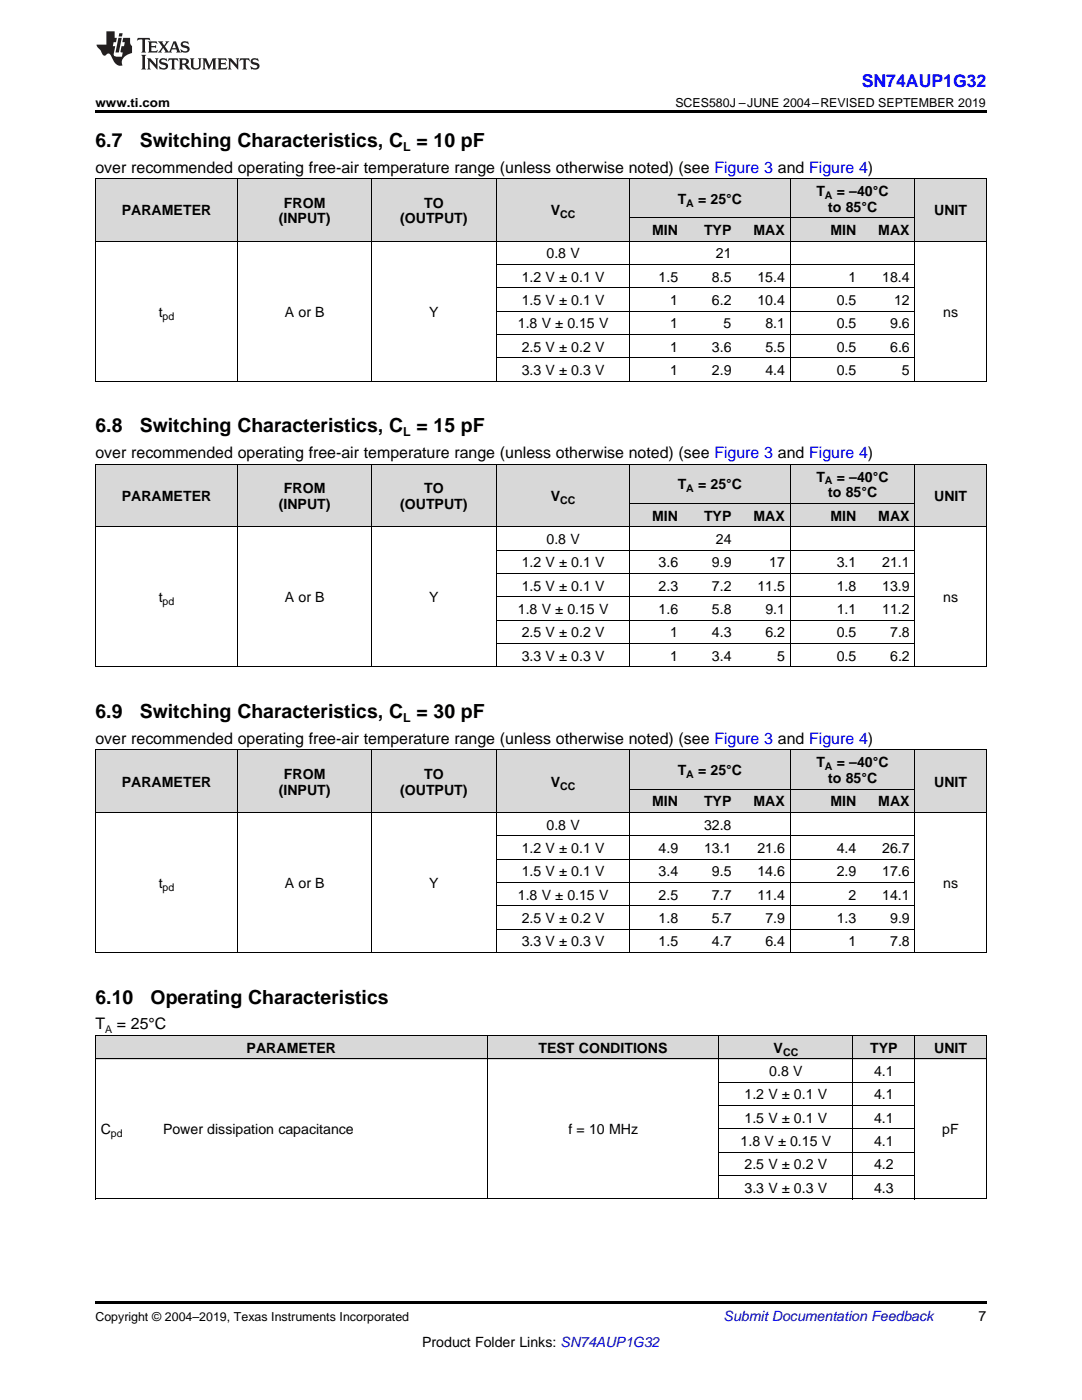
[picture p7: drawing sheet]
<svg xmlns="http://www.w3.org/2000/svg" width="216mm" height="279mm" viewBox="0 0 216 279" stroke-linecap="round" stroke-linejoin="round" font-family="sans-serif">
<defs><g id="words">
<g font-size="3.9">
<text x="19" y="29.3">6.7</text>
<text x="27.9" y="29.3">Switching Characteristics, C = 10 pF</text>
<text x="19" y="86.3">6.8</text>
<text x="27.9" y="86.3">Switching Characteristics, C = 15 pF</text>
<text x="19" y="143.3">6.9</text>
<text x="27.9" y="143.3">Switching Characteristics, C = 30 pF</text>
<text x="19" y="200.3">6.10</text>
<text x="30.1" y="200.3">Operating Characteristics</text>
</g>
<text font-size="3.5" fill="#00f" x="171.9" y="17.3">SN74AUP1G32</text>
<g font-size="3.2">
<text x="19" y="34.4">over recommended operating free-air temperature range (unless otherwise noted) (see Figure 3 and Figure 4)</text>
<text x="19" y="91.4">over recommended operating free-air temperature range (unless otherwise noted) (see Figure 3 and Figure 4)</text>
<text x="19" y="148.4">over recommended operating free-air temperature range (unless otherwise noted) (see Figure 3 and Figure 4)</text>
<text x="19" y="205.5">T</text>
<text x="23.3" y="205.5">= 25°C</text>
</g>
<g font-size="2.8">
<text x="56.7" y="41.4">FROM</text>
<text x="84.6" y="41.4">TO</text>
<text x="135.3" y="40.7">T</text>
<text x="139.3" y="40.7">= 25°C</text>
<text x="162.9" y="39.1">T</text>
<text x="167" y="39.1">= –40°C</text>
<text x="24.3" y="43">PARAMETER</text>
<text x="55.6" y="44.6">(INPUT)</text>
<text x="79.8" y="44.6">(OUTPUT)</text>
<text x="109.9" y="43">V</text>
<text x="130.1" y="46.9">MIN</text>
<text x="140.5" y="46.9">TYP</text>
<text x="150.4" y="46.9">MAX</text>
<text x="165.2" y="42.3">to 85°C</text>
<text x="165.7" y="46.9">MIN</text>
<text x="175.3" y="46.9">MAX</text>
<text x="186.4" y="43">UNIT</text>
<text x="109" y="51.6">0.8 V</text>
<text x="142.8" y="51.6">21</text>
<text x="104.1" y="56.2">1.2 V ± 0.1 V</text>
<text x="131.4" y="56.2">1.5</text>
<text x="142.1" y="56.2">8.5</text>
<text x="151.1" y="56.2">15.4</text>
<text x="169.3" y="56.2">1</text>
<text x="176" y="56.2">18.4</text>
<text x="31.7" y="63.2">t</text>
<text x="56.8" y="63.2">A or B</text>
<text x="85.7" y="63.2">Y</text>
<text x="103.3" y="65.5">1.8 V ± 0.15 V</text>
<text x="104.1" y="60.9">1.5 V ± 0.1 V</text>
<text x="133.7" y="60.9">1</text>
<text x="133.7" y="65.5">1</text>
<text x="142.1" y="60.9">6.2</text>
<text x="144.4" y="65.5">5</text>
<text x="151.1" y="60.9">10.4</text>
<text x="152.7" y="65.5">8.1</text>
<text x="167" y="60.9">0.5</text>
<text x="167" y="65.5">0.5</text>
<text x="177.6" y="65.5">9.6</text>
<text x="178.4" y="60.9">12</text>
<text x="188.2" y="63.2">ns</text>
<text x="104.1" y="70.2">2.5 V ± 0.2 V</text>
<text x="133.7" y="70.2">1</text>
<text x="142.1" y="70.2">3.6</text>
<text x="152.7" y="70.2">5.5</text>
<text x="167" y="70.2">0.5</text>
<text x="177.6" y="70.2">6.6</text>
<text x="104.1" y="74.9">3.3 V ± 0.3 V</text>
<text x="133.7" y="74.9">1</text>
<text x="142.1" y="74.9">2.9</text>
<text x="152.7" y="74.9">4.4</text>
<text x="167" y="74.9">0.5</text>
<text x="180" y="74.9">5</text>
<text x="24.3" y="100">PARAMETER</text>
<text x="55.6" y="101.6">(INPUT)</text>
<text x="56.7" y="98.4">FROM</text>
<text x="79.8" y="101.6">(OUTPUT)</text>
<text x="84.6" y="98.4">TO</text>
<text x="109.9" y="100">V</text>
<text x="135.3" y="97.7">T</text>
<text x="139.3" y="97.7">= 25°C</text>
<text x="162.9" y="96.1">T</text>
<text x="165.2" y="99.3">to 85°C</text>
<text x="167" y="96.1">= –40°C</text>
<text x="186.4" y="100">UNIT</text>
<text x="130.1" y="103.9">MIN</text>
<text x="140.5" y="103.9">TYP</text>
<text x="150.4" y="103.9">MAX</text>
<text x="165.7" y="103.9">MIN</text>
<text x="175.3" y="103.9">MAX</text>
<text x="104.1" y="113.2">1.2 V ± 0.1 V</text>
<text x="109" y="108.6">0.8 V</text>
<text x="131.4" y="113.2">3.6</text>
<text x="142.1" y="113.2">9.9</text>
<text x="142.8" y="108.6">24</text>
<text x="153.5" y="113.2">17</text>
<text x="167" y="113.2">3.1</text>
<text x="176" y="113.2">21.1</text>
<text x="104.1" y="117.9">1.5 V ± 0.1 V</text>
<text x="131.4" y="117.9">2.3</text>
<text x="142.1" y="117.9">7.2</text>
<text x="151.1" y="117.9">11.5</text>
<text x="167" y="117.9">1.8</text>
<text x="176" y="117.9">13.9</text>
<text x="31.7" y="120.2">t</text>
<text x="56.8" y="120.2">A or B</text>
<text x="85.7" y="120.2">Y</text>
<text x="103.3" y="122.6">1.8 V ± 0.15 V</text>
<text x="131.4" y="122.6">1.6</text>
<text x="142.1" y="122.6">5.8</text>
<text x="152.7" y="122.6">9.1</text>
<text x="167" y="122.6">1.1</text>
<text x="176" y="122.6">11.2</text>
<text x="188.2" y="120.2">ns</text>
<text x="104.1" y="127.2">2.5 V ± 0.2 V</text>
<text x="104.1" y="131.9">3.3 V ± 0.3 V</text>
<text x="133.7" y="127.2">1</text>
<text x="133.7" y="131.9">1</text>
<text x="142.1" y="127.2">4.3</text>
<text x="142.1" y="131.9">3.4</text>
<text x="152.7" y="127.2">6.2</text>
<text x="155" y="131.9">5</text>
<text x="167" y="127.2">0.5</text>
<text x="167" y="131.9">0.5</text>
<text x="177.6" y="127.2">7.8</text>
<text x="177.6" y="131.9">6.2</text>
<text x="56.7" y="155.4">FROM</text>
<text x="84.6" y="155.4">TO</text>
<text x="135.3" y="154.7">T</text>
<text x="139.3" y="154.7">= 25°C</text>
<text x="162.9" y="153.1">T</text>
<text x="167" y="153.1">= –40°C</text>
<text x="24.3" y="157">PARAMETER</text>
<text x="55.6" y="158.6">(INPUT)</text>
<text x="79.8" y="158.6">(OUTPUT)</text>
<text x="109.9" y="157">V</text>
<text x="130.1" y="160.9">MIN</text>
<text x="140.5" y="160.9">TYP</text>
<text x="150.4" y="160.9">MAX</text>
<text x="165.2" y="156.3">to 85°C</text>
<text x="165.7" y="160.9">MIN</text>
<text x="175.3" y="160.9">MAX</text>
<text x="186.4" y="157">UNIT</text>
<text x="109" y="165.6">0.8 V</text>
<text x="140.5" y="165.6">32.8</text>
<text x="104.1" y="170.3">1.2 V ± 0.1 V</text>
<text x="131.4" y="170.3">4.9</text>
<text x="140.5" y="170.3">13.1</text>
<text x="151.1" y="170.3">21.6</text>
<text x="167" y="170.3">4.4</text>
<text x="176" y="170.3">26.7</text>
<text x="31.7" y="177.2">t</text>
<text x="56.8" y="177.2">A or B</text>
<text x="85.7" y="177.2">Y</text>
<text x="103.3" y="179.6">1.8 V ± 0.15 V</text>
<text x="104.1" y="174.9">1.5 V ± 0.1 V</text>
<text x="131.4" y="174.9">3.4</text>
<text x="131.4" y="179.6">2.5</text>
<text x="142.1" y="174.9">9.5</text>
<text x="142.1" y="179.6">7.7</text>
<text x="151.1" y="174.9">14.6</text>
<text x="151.1" y="179.6">11.4</text>
<text x="167" y="174.9">2.9</text>
<text x="169.3" y="179.6">2</text>
<text x="176" y="174.9">17.6</text>
<text x="176" y="179.6">14.1</text>
<text x="188.2" y="177.2">ns</text>
<text x="104.1" y="184.2">2.5 V ± 0.2 V</text>
<text x="131.4" y="184.2">1.8</text>
<text x="142.1" y="184.2">5.7</text>
<text x="152.7" y="184.2">7.9</text>
<text x="167" y="184.2">1.3</text>
<text x="177.6" y="184.2">9.9</text>
<text x="104.1" y="188.9">3.3 V ± 0.3 V</text>
<text x="131.4" y="188.9">1.5</text>
<text x="142.1" y="188.9">4.7</text>
<text x="152.7" y="188.9">6.4</text>
<text x="169.3" y="188.9">1</text>
<text x="177.6" y="188.9">7.8</text>
<text x="49.2" y="210.1">PARAMETER</text>
<text x="107.5" y="210.1">TEST CONDITIONS</text>
<text x="153.5" y="214.8">0.8 V</text>
<text x="154.4" y="210.1">V</text>
<text x="173.6" y="210.1">TYP</text>
<text x="174.4" y="214.8">4.1</text>
<text x="186.4" y="210.1">UNIT</text>
<text x="148.6" y="219.4">1.2 V ± 0.1 V</text>
<text x="174.4" y="219.4">4.1</text>
<text x="20.1" y="226.4">C</text>
<text x="32.5" y="226.4">Power dissipation capacitance</text>
<text x="113.4" y="226.4">f = 10 MHz</text>
<text x="148.6" y="224.1">1.5 V ± 0.1 V</text>
<text x="174.4" y="224.1">4.1</text>
<text x="188" y="226.4">pF</text>
<text x="147.8" y="228.7">1.8 V ± 0.15 V</text>
<text x="148.6" y="233.4">2.5 V ± 0.2 V</text>
<text x="174.4" y="228.7">4.1</text>
<text x="174.4" y="233.4">4.2</text>
<text x="148.6" y="238.1">3.3 V ± 0.3 V</text>
<text x="174.4" y="238.1">4.3</text>
<text x="195.3" y="263.6">7</text>
<text x="84.2" y="268.9">Product Folder Links: SN74AUP1G32</text>
</g>
<text font-size="2.8" fill="#0000c8" x="144.4" y="263.6">Submit Documentation Feedback</text>
<g font-size="2.5">
<text x="19" y="21.4">www.ti.com</text>
<text x="134.8" y="21.4">SCES580J –JUNE 2004–REVISED SEPTEMBER 2019</text>
<text x="80.4" y="30.1">L</text>
<text x="80.4" y="87.1">L</text>
<text x="80.4" y="144.1">L</text>
<text x="19" y="263.6">Copyright © 2004–2019, Texas Instruments Incorporated</text>
</g>
<g font-size="2.1">
<text x="136.9" y="41.2">A</text>
<text x="164.6" y="39.7">A</text>
<text x="111.8" y="43.6">CC</text>
<text x="32.5" y="63.8">pd</text>
<text x="111.8" y="100.6">CC</text>
<text x="136.9" y="98.2">A</text>
<text x="164.6" y="96.7">A</text>
<text x="32.5" y="120.8">pd</text>
<text x="136.9" y="155.3">A</text>
<text x="164.6" y="153.7">A</text>
<text x="111.8" y="157.6">CC</text>
<text x="32.5" y="177.8">pd</text>
<text x="21" y="206.1">A</text>
<text x="156.2" y="210.7">CC</text>
<text x="22.1" y="227">pd</text>
</g>
</g></defs>
<g fill="#d8d8d8">
<path d="M19 206.7h12.5v4.7h-12.5z"/>
<path d="M31.5 206.7h65.8v4.7h-65.8z"/>
<path d="M97.3 206.7h46.2v4.7h-46.2z"/>
<path d="M143.5 206.7h26.7v4.7h-26.7z"/>
<path d="M170.2 206.7h12.4v4.7h-12.4z"/>
<path d="M182.6 206.7h14.2v4.7h-14.2z"/>
<path d="M19 149.7h28.5v12.5h-28.5z"/>
<path d="M47.5 149.7h26.7v12.5h-26.7z"/>
<path d="M74.2 149.7h24.9v12.5h-24.9z"/>
<path d="M99.1 149.7h26.6v12.5h-26.6z"/>
<path d="M182.6 149.7h14.2v12.5h-14.2z"/>
<path d="M125.7 157.6h10.7v4.6h-10.7z"/>
<path d="M136.4 157.6h10.6v4.6h-10.6z"/>
<path d="M147 157.6h10.7v4.6h-10.7z"/>
<path d="M157.7 157.6h14.2v4.6h-14.2z"/>
<path d="M171.9 157.6h10.7v4.6h-10.7z"/>
<path d="M125.7 149.7h10.7v7.9h-10.7z"/>
<path d="M136.4 149.7h10.6v7.9h-10.6z"/>
<path d="M147 149.7h10.7v7.9h-10.7z"/>
<path d="M157.7 149.7h14.2v7.9h-14.2z"/>
<path d="M171.9 149.7h10.7v7.9h-10.7z"/>
<path d="M19 92.7h28.5v12.5h-28.5z"/>
<path d="M47.5 92.7h26.7v12.5h-26.7z"/>
<path d="M74.2 92.7h24.9v12.5h-24.9z"/>
<path d="M99.1 92.7h26.6v12.5h-26.6z"/>
<path d="M182.6 92.7h14.2v12.5h-14.2z"/>
<path d="M125.7 100.5h10.7v4.7h-10.7z"/>
<path d="M136.4 100.5h10.6v4.7h-10.6z"/>
<path d="M147 100.5h10.7v4.7h-10.7z"/>
<path d="M157.7 100.5h14.2v4.7h-14.2z"/>
<path d="M171.9 100.5h10.7v4.7h-10.7z"/>
<path d="M125.7 92.7h10.7v7.8h-10.7z"/>
<path d="M136.4 92.7h10.6v7.8h-10.6z"/>
<path d="M147 92.7h10.7v7.8h-10.7z"/>
<path d="M157.7 92.7h14.2v7.8h-14.2z"/>
<path d="M171.9 92.7h10.7v7.8h-10.7z"/>
<path d="M19 35.7h28.5v12.5h-28.5z"/>
<path d="M47.5 35.7h26.7v12.5h-26.7z"/>
<path d="M74.2 35.7h24.9v12.5h-24.9z"/>
<path d="M99.1 35.7h26.6v12.5h-26.6z"/>
<path d="M182.6 35.7h14.2v12.5h-14.2z"/>
<path d="M125.7 43.5h10.7v4.7h-10.7z"/>
<path d="M136.4 43.5h10.6v4.7h-10.6z"/>
<path d="M147 43.5h10.7v4.7h-10.7z"/>
<path d="M157.7 43.5h14.2v4.7h-14.2z"/>
<path d="M171.9 43.5h10.7v4.7h-10.7z"/>
<path d="M125.7 35.7h10.7v7.8h-10.7z"/>
<path d="M136.4 35.7h10.6v7.8h-10.6z"/>
<path d="M147 35.7h10.7v7.8h-10.7z"/>
<path d="M157.7 35.7h14.2v7.8h-14.2z"/>
<path d="M171.9 35.7h10.7v7.8h-10.7z"/>
</g>
<path d="M19 22h177.8v.5h-177.8zM19 259.7h177.8v.5h-177.8z" fill="#000"/>
<g fill="none" stroke="#000" stroke-width=".2">
<path d="M19 35.6h177.8M19.1 35.7v40.4M47.4 35.7v40.4M74.1 35.7v40.4M99 35.7v40.4M125.7 35.7v40.4M157.7 35.7v40.4M182.5 35.7v40.4M196.8 35.7v40.4M19 48.1h177.8M99.1 57.4h83.5M99.1 52.8h83.5"/>
<path d="M125.7 43.5h56.9M19 76.1h177.8M99.1 71.4h83.5M99.1 66.8h83.5M99.1 62.1h83.5M19 92.7h177.8M19.1 92.7v40.4M47.4 92.7v40.4M74.1 92.7v40.4M99 92.7v40.4M125.7 92.7v40.4M157.7 92.7v40.4"/>
<path d="M182.5 92.7v40.4M196.8 92.7v40.4M19 105.1h177.8M99.1 119.1h83.5M99.1 114.5h83.5M99.1 109.8h83.5M125.7 100.5h56.9M19 133.1h177.8M99.1 128.4h83.5M99.1 123.8h83.5M19 149.7h177.8M19.1 149.7v40.4"/>
<path d="M47.4 149.7v40.4M74.1 149.7v40.4M99 149.7v40.4M125.7 149.7v40.4M125.7 157.5h56.9M157.7 149.7v40.4M182.5 149.7v40.4M196.8 149.7v40.4M19 162.2h177.8M99.1 176.1h83.5M99.1 171.5h83.5M99.1 166.8h83.5"/>
<path d="M19 190.1h177.8M99.1 185.4h83.5M99.1 180.8h83.5M19 211.3h177.8M19 206.7h177.8M19.1 206.7v32.6M97.2 206.7v32.6M143.5 206.7v32.6M143.5 216h39.1M170.1 206.7v32.6M182.5 206.7v32.6M196.8 206.7v32.6"/>
<path d="M19 239.3h177.8M143.5 234.6h39.1M143.5 230h39.1M143.5 225.3h39.1M143.5 220.6h39.1"/>
</g>
<g fill="#231f20">
<path d="M27.5 7.6l-.1 .5 .4-.2h.6v.1v2.1l-.2 .4h1l-.3-.4v-2.1l.1-.1h.5l.5 .2-.2-.5zM29.5 8.3l.2 .3v1.5l-.2 .4h1.8l.2-.6a1.04 1.04 0 0 1-1.3 .2v-.7h.6l.3 .2v-.6l-.3 .2h-.6v-.6l.8-.1 .4 .3-.2-.5zM31.5 8.3l.9 1.1-.9 1.1h.8l-.2-.2 .5-.7 .4 .7-.2 .2h1.5l-.1-.2 .1-.4h.9l.1 .4-.2 .2h1l-.3-.3-.7-1.9h-.5l-.9 2-.8-1 .9-1h-.8l.1 .3-.3 .5-.4-.6 .2-.2zM34.7 8.6l.4 1h-.7zM36.3 8.4a.63 .63 0 0 0-.2 .7 .63 .63 0 0 0 .6 .4l.6 .2 .1 .2a.75 .75 0 0 1-.7 .4 .75 .75 0 0 1-.6-.5l.1 .7 .1-.1a1.11 1.11 0 0 0 1.5-.6 1.13 1.13 0 0 0-1.2-.8l-.1-.4a1.04 1.04 0 0 1 1.2 .2l-.2-.5-.1 .1-.5-.2zM28.2 10.9l.2 .4v2.2l-.2 .4h1l-.3-.4v-2.2l.3-.4zM29.3 11.6l.3 .4v1.5l-.3 .4h.8l-.2-.4v-1.3l1.5 1.7v-1.9l.2-.4h-.7l.2 .4v.9l-1.1-1.3zM32 11.8a.62 .62 0 0 0-.2 .7 .62 .62 0 0 0 .6 .4l.6 .1 .1 .3a.76 .76 0 0 1-.7 .3 .76 .76 0 0 1-.6-.4l.1 .7 .1-.1a1.11 1.11 0 0 0 1.5-.6 1.13 1.13 0 0 0-1.2-.8l-.1-.4a1.04 1.04 0 0 1 1.2 .2l-.2-.6-.1 .1-.5-.1zM33.7 11.6l-.2 .6a.61 .61 0 0 1 .8-.3v1.6l-.2 .4h.9l-.2-.4v-1.6a.63 .63 0 0 1 .8 .3l-.2-.6zM35.6 11.6l.3 .4v1.5l-.3 .4h1l-.2-.2v-.8l.5 .2a.76 .76 0 0 0 1.2 .7l-1-1a.58 .58 0 0 0 .6-.5 .58 .58 0 0 0-.5-.6zM36.4 11.9h.1a.45 .45 0 0 1 .5 .1 .45 .45 0 0 1 .1 .5l-.7 .2zM37.9 11.6l.2 .2a2.17 2.17 0 0 0 .3 1.9 .99 .99 0 0 0 1.6-.6v-1.1l.2-.4h-.7l.2 .2a1.92 1.92 0 0 1-.2 1.8 .6 .6 0 0 1-.9-.5v-1.1l.2-.4zM40.4 11.6l.2 .4v1.5l-.2 .4h.7l-.2-.4v-1.4l.8 1.8 .8-1.8v1.4l-.2 .4h.9l-.2-.4v-1.5l.2-.4h-.8l-.6 1.5-.6-1.5zM43.4 11.6l.2 .4v1.5l-.2 .4h1.8l.2-.6a1.04 1.04 0 0 1-1.3 .1v-.6h.5l.4 .2v-.6l-.4 .2h-.5v-.7h.8l.3 .3-.1-.6zM45.5 11.6l.2 .4v1.5l-.2 .4h.7l-.2-.4v-1.3l1.5 1.7v-1.9l.2-.4h-.7l.2 .4v.9l-1.1-1.3zM47.9 11.6l-.1 .6a.61 .61 0 0 1 .8-.3v1.6l-.3 .4h1l-.3-.4 .1-1.6a.63 .63 0 0 1 .7 .3l-.1-.6zM50.2 11.8a.62 .62 0 0 0-.2 .7 .62 .62 0 0 0 .6 .4l.6 .1 .2 .3a.76 .76 0 0 1-.8 .3 .76 .76 0 0 1-.6-.4l.1 .7 .2-.1a1.11 1.11 0 0 0 1.5-.6 1.13 1.13 0 0 0-1.3-.8l-.1-.4a1.04 1.04 0 0 1 1.2 .2l-.1-.6-.2 .1-.5-.1z"/>
<path d="M21.2 6.3v2.6h-1.9l.1 .4 .7 .9a.91 .91 0 0 0 1 .8 .56 .56 0 0 1 .5-.3 .56 .56 0 0 1 .5 .3l.4 .8a1.53 1.53 0 0 0 1.9 1.2 1.54 1.54 0 0 1 1-2.1l.9-.3v-1.4a1.52 1.52 0 0 1-.3-1.6h-1.4l-.2 .8h.5l-.2 .8h-.4l-.2 1v.2l.4 .1-.2 .8a1.93 1.93 0 0 1-1.6-.3l.3-1.8h-.5l.2-.8h.4l.2-.8h-.4v-1.3zM23.6 7.6l-.6 2.9h.7l.6-2.9zM23.8 6.6l-.1 .7h.6l.2-.7z"/>
</g>
<use href="#words"/>
</svg>
